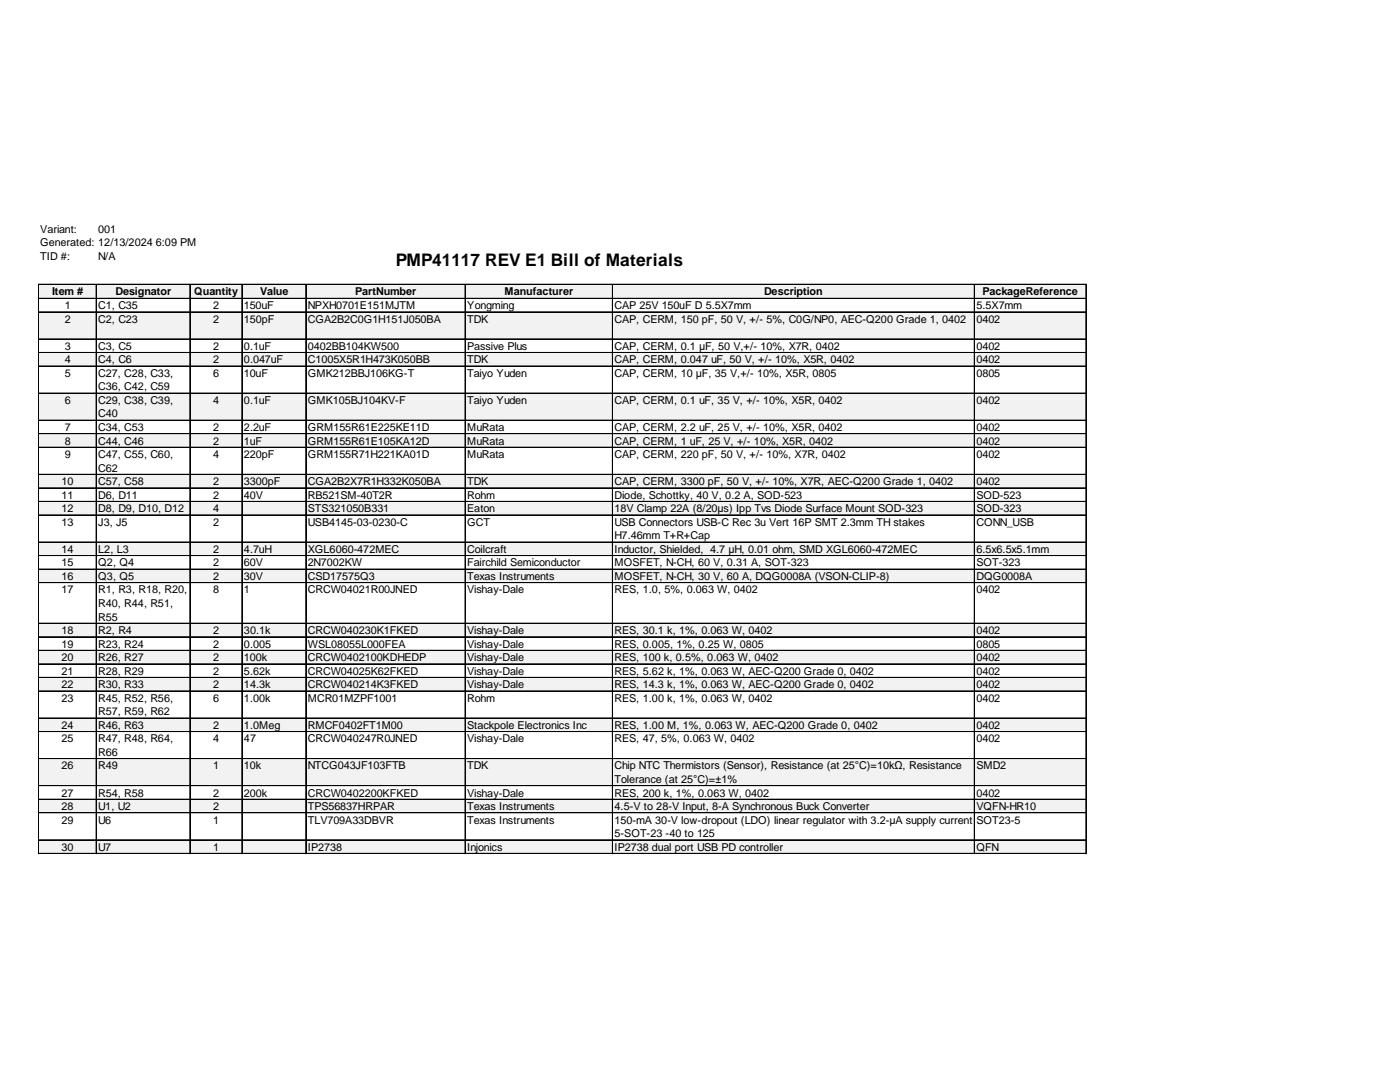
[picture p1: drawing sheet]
<svg xmlns="http://www.w3.org/2000/svg" width="279mm" height="216mm" viewBox="0 0 279 216" stroke-linecap="round" stroke-linejoin="round" font-family="sans-serif">
<defs><g id="words">
<text font-size="3.5" x="79" y="53.1">PMP41117 REV E1 Bill of Materials</text>
<g font-size="2.2">
<text x="8" y="46.5">Variant:</text>
<text x="19.6" y="46.5">001</text>
<text x="8" y="49.2">Generated: 12/13/2024 6:09 PM</text>
<text x="8" y="51.9">TID #:</text>
<text x="19.6" y="51.9">N/A</text>
<text x="10.4" y="58.9">Item #</text>
<text x="23.1" y="58.9">Designator</text>
<text x="38.7" y="58.9">Quantity</text>
<text x="51.9" y="58.9">Value</text>
<text x="70.9" y="58.9">PartNumber</text>
<text x="100.7" y="58.9">Manufacturer</text>
<text x="152.5" y="58.9">Description</text>
<text x="196.1" y="58.9">PackageReference</text>
<text x="12.9" y="61.7">1</text>
<text x="12.9" y="64.4">2</text>
<text x="19.6" y="61.7">C1, C35</text>
<text x="19.6" y="64.4">C2, C23</text>
<text x="42.5" y="61.7">2</text>
<text x="42.5" y="64.4">2</text>
<text x="48.7" y="61.7">150uF</text>
<text x="48.7" y="64.4">150pF</text>
<text x="61.5" y="61.7">NPXH0701E151MJTM</text>
<text x="61.5" y="64.4">CGA2B2C0G1H151J050BA</text>
<text x="93.2" y="61.7">Yongming</text>
<text x="93.2" y="64.4">TDK</text>
<text x="122.6" y="61.7">CAP 25V 150uF D 5.5X7mm</text>
<text x="122.6" y="64.4">CAP, CERM, 150 pF, 50 V, +/- 5%, C0G/NP0, AEC-Q200 Grade 1, 0402</text>
<text x="194.9" y="61.7">5.5X7mm</text>
<text x="194.9" y="64.4">0402</text>
<text x="12.9" y="69.8">3</text>
<text x="19.6" y="69.8">C3, C5</text>
<text x="42.5" y="69.8">2</text>
<text x="48.7" y="69.8">0.1uF</text>
<text x="61.5" y="69.8">0402BB104KW500</text>
<text x="93.2" y="69.8">Passive Plus</text>
<text x="122.6" y="69.8">CAP, CERM, 0.1 µF, 50 V,+/- 10%, X7R, 0402</text>
<text x="194.9" y="69.8">0402</text>
<text x="12.9" y="72.5">4</text>
<text x="12.9" y="75.2">5</text>
<text x="19.6" y="72.5">C4, C6</text>
<text x="19.6" y="75.2">C27, C28, C33,</text>
<text x="19.6" y="77.9">C36, C42, C59</text>
<text x="42.5" y="72.5">2</text>
<text x="42.5" y="75.2">6</text>
<text x="48.7" y="72.5">0.047uF</text>
<text x="48.7" y="75.2">10uF</text>
<text x="61.5" y="72.5">C1005X5R1H473K050BB</text>
<text x="61.5" y="75.2">GMK212BBJ106KG-T</text>
<text x="93.2" y="72.5">TDK</text>
<text x="93.2" y="75.2">Taiyo Yuden</text>
<text x="122.6" y="72.5">CAP, CERM, 0.047 uF, 50 V, +/- 10%, X5R, 0402</text>
<text x="122.6" y="75.2">CAP, CERM, 10 µF, 35 V,+/- 10%, X5R, 0805</text>
<text x="194.9" y="72.5">0402</text>
<text x="194.9" y="75.2">0805</text>
<text x="12.9" y="80.6">6</text>
<text x="19.6" y="80.6">C29, C38, C39,</text>
<text x="19.6" y="83.3">C40</text>
<text x="42.5" y="80.6">4</text>
<text x="48.7" y="80.6">0.1uF</text>
<text x="61.5" y="80.6">GMK105BJ104KV-F</text>
<text x="93.2" y="80.6">Taiyo Yuden</text>
<text x="122.6" y="80.6">CAP, CERM, 0.1 uF, 35 V, +/- 10%, X5R, 0402</text>
<text x="194.9" y="80.6">0402</text>
<text x="12.9" y="86">7</text>
<text x="12.9" y="88.7">8</text>
<text x="19.6" y="86">C34, C53</text>
<text x="19.6" y="88.7">C44, C46</text>
<text x="42.5" y="86">2</text>
<text x="42.5" y="88.7">2</text>
<text x="48.7" y="86">2.2uF</text>
<text x="48.7" y="88.7">1uF</text>
<text x="61.5" y="86">GRM155R61E225KE11D</text>
<text x="61.5" y="88.7">GRM155R61E105KA12D</text>
<text x="93.2" y="86">MuRata</text>
<text x="93.2" y="88.7">MuRata</text>
<text x="122.6" y="86">CAP, CERM, 2.2 uF, 25 V, +/- 10%, X5R, 0402</text>
<text x="122.6" y="88.7">CAP, CERM, 1 uF, 25 V, +/- 10%, X5R, 0402</text>
<text x="194.9" y="86">0402</text>
<text x="194.9" y="88.7">0402</text>
<text x="12.9" y="91.4">9</text>
<text x="19.6" y="91.4">C47, C55, C60,</text>
<text x="19.6" y="94.1">C62</text>
<text x="42.5" y="91.4">4</text>
<text x="48.7" y="91.4">220pF</text>
<text x="61.5" y="91.4">GRM155R71H221KA01D</text>
<text x="93.2" y="91.4">MuRata</text>
<text x="122.6" y="91.4">CAP, CERM, 220 pF, 50 V, +/- 10%, X7R, 0402</text>
<text x="194.9" y="91.4">0402</text>
<text x="12.3" y="96.8">10</text>
<text x="12.3" y="99.5">11</text>
<text x="19.6" y="96.8">C57, C58</text>
<text x="19.6" y="99.5">D6, D11</text>
<text x="42.5" y="96.8">2</text>
<text x="42.5" y="99.5">2</text>
<text x="48.7" y="96.8">3300pF</text>
<text x="48.7" y="99.5">40V</text>
<text x="61.5" y="96.8">CGA2B2X7R1H332K050BA</text>
<text x="61.5" y="99.5">RB521SM-40T2R</text>
<text x="93.2" y="96.8">TDK</text>
<text x="93.2" y="99.5">Rohm</text>
<text x="122.6" y="96.8">CAP, CERM, 3300 pF, 50 V, +/- 10%, X7R, AEC-Q200 Grade 1, 0402</text>
<text x="122.6" y="99.5">Diode, Schottky, 40 V, 0.2 A, SOD-523</text>
<text x="194.9" y="96.8">0402</text>
<text x="194.9" y="99.5">SOD-523</text>
<text x="12.3" y="102.2">12</text>
<text x="12.3" y="104.9">13</text>
<text x="19.6" y="102.2">D8, D9, D10, D12</text>
<text x="19.6" y="104.9">J3, J5</text>
<text x="42.5" y="102.2">4</text>
<text x="42.5" y="104.9">2</text>
<text x="61.5" y="102.2">STS321050B331</text>
<text x="61.5" y="104.9">USB4145-03-0230-C</text>
<text x="93.2" y="102.2">Eaton</text>
<text x="93.2" y="104.9">GCT</text>
<text x="122.6" y="102.2">18V Clamp 22A (8/20µs) Ipp Tvs Diode Surface Mount SOD-323</text>
<text x="122.6" y="104.9">USB Connectors USB-C Rec 3u Vert 16P SMT 2.3mm TH stakes</text>
<text x="122.6" y="107.6">H7.46mm T+R+Cap</text>
<text x="194.9" y="102.2">SOD-323</text>
<text x="194.9" y="104.9">CONN_USB</text>
<text x="12.3" y="110.3">14</text>
<text x="12.3" y="113">15</text>
<text x="19.6" y="110.3">L2, L3</text>
<text x="19.6" y="113">Q2, Q4</text>
<text x="42.5" y="110.3">2</text>
<text x="42.5" y="113">2</text>
<text x="48.7" y="110.3">4.7uH</text>
<text x="48.7" y="113">60V</text>
<text x="61.5" y="110.3">XGL6060-472MEC</text>
<text x="61.5" y="113">2N7002KW</text>
<text x="93.2" y="110.3">Coilcraft</text>
<text x="93.2" y="113">Fairchild Semiconductor</text>
<text x="122.6" y="110.3">Inductor, Shielded, 4.7 µH, 0.01 ohm, SMD XGL6060-472MEC</text>
<text x="122.6" y="113">MOSFET, N-CH, 60 V, 0.31 A, SOT-323</text>
<text x="194.9" y="110.3">6.5x6.5x5.1mm</text>
<text x="194.9" y="113">SOT-323</text>
<text x="12.3" y="115.7">16</text>
<text x="12.3" y="118.4">17</text>
<text x="19.6" y="115.7">Q3, Q5</text>
<text x="19.6" y="118.4">R1, R3, R18, R20,</text>
<text x="42.5" y="115.7">2</text>
<text x="42.5" y="118.4">8</text>
<text x="48.7" y="115.7">30V</text>
<text x="48.7" y="118.4">1</text>
<text x="61.5" y="115.7">CSD17575Q3</text>
<text x="61.5" y="118.4">CRCW04021R00JNED</text>
<text x="93.2" y="115.7">Texas Instruments</text>
<text x="93.2" y="118.4">Vishay-Dale</text>
<text x="122.6" y="115.7">MOSFET, N-CH, 30 V, 60 A, DQG0008A (VSON-CLIP-8)</text>
<text x="122.6" y="118.4">RES, 1.0, 5%, 0.063 W, 0402</text>
<text x="194.9" y="115.7">DQG0008A</text>
<text x="194.9" y="118.4">0402</text>
<text x="19.6" y="121.1">R40, R44, R51,</text>
<text x="19.6" y="123.8">R55</text>
<text x="12.3" y="126.5">18</text>
<text x="12.3" y="129.2">19</text>
<text x="12.3" y="131.9">20</text>
<text x="19.6" y="126.5">R2, R4</text>
<text x="19.6" y="129.2">R23, R24</text>
<text x="19.6" y="131.9">R26, R27</text>
<text x="42.5" y="126.5">2</text>
<text x="42.5" y="129.2">2</text>
<text x="42.5" y="131.9">2</text>
<text x="48.7" y="126.5">30.1k</text>
<text x="48.7" y="129.2">0.005</text>
<text x="48.7" y="131.9">100k</text>
<text x="61.5" y="126.5">CRCW040230K1FKED</text>
<text x="61.5" y="129.2">WSL08055L000FEA</text>
<text x="61.5" y="131.9">CRCW0402100KDHEDP</text>
<text x="93.2" y="126.5">Vishay-Dale</text>
<text x="93.2" y="129.2">Vishay-Dale</text>
<text x="93.2" y="131.9">Vishay-Dale</text>
<text x="122.6" y="126.5">RES, 30.1 k, 1%, 0.063 W, 0402</text>
<text x="122.6" y="129.2">RES, 0.005, 1%, 0.25 W, 0805</text>
<text x="122.6" y="131.9">RES, 100 k, 0.5%, 0.063 W, 0402</text>
<text x="194.9" y="126.5">0402</text>
<text x="194.9" y="129.2">0805</text>
<text x="194.9" y="131.9">0402</text>
<text x="12.3" y="134.6">21</text>
<text x="12.3" y="137.3">22</text>
<text x="19.6" y="134.6">R28, R29</text>
<text x="19.6" y="137.3">R30, R33</text>
<text x="42.5" y="134.6">2</text>
<text x="42.5" y="137.3">2</text>
<text x="48.7" y="134.6">5.62k</text>
<text x="48.7" y="137.3">14.3k</text>
<text x="61.5" y="134.6">CRCW04025K62FKED</text>
<text x="61.5" y="137.3">CRCW040214K3FKED</text>
<text x="93.2" y="134.6">Vishay-Dale</text>
<text x="93.2" y="137.3">Vishay-Dale</text>
<text x="122.6" y="134.6">RES, 5.62 k, 1%, 0.063 W, AEC-Q200 Grade 0, 0402</text>
<text x="122.6" y="137.3">RES, 14.3 k, 1%, 0.063 W, AEC-Q200 Grade 0, 0402</text>
<text x="194.9" y="134.6">0402</text>
<text x="194.9" y="137.3">0402</text>
<text x="12.3" y="140">23</text>
<text x="19.6" y="140">R45, R52, R56,</text>
<text x="19.6" y="142.7">R57, R59, R62</text>
<text x="42.5" y="140">6</text>
<text x="48.7" y="140">1.00k</text>
<text x="61.5" y="140">MCR01MZPF1001</text>
<text x="93.2" y="140">Rohm</text>
<text x="122.6" y="140">RES, 1.00 k, 1%, 0.063 W, 0402</text>
<text x="194.9" y="140">0402</text>
<text x="12.3" y="145.4">24</text>
<text x="12.3" y="148.1">25</text>
<text x="19.6" y="145.4">R46, R63</text>
<text x="19.6" y="148.1">R47, R48, R64,</text>
<text x="42.5" y="145.4">2</text>
<text x="42.5" y="148.1">4</text>
<text x="48.7" y="145.4">1.0Meg</text>
<text x="48.7" y="148.1">47</text>
<text x="61.5" y="145.4">RMCF0402FT1M00</text>
<text x="61.5" y="148.1">CRCW040247R0JNED</text>
<text x="93.2" y="145.4">Stackpole Electronics Inc</text>
<text x="93.2" y="148.1">Vishay-Dale</text>
<text x="122.6" y="145.4">RES, 1.00 M, 1%, 0.063 W, AEC-Q200 Grade 0, 0402</text>
<text x="122.6" y="148.1">RES, 47, 5%, 0.063 W, 0402</text>
<text x="194.9" y="145.4">0402</text>
<text x="194.9" y="148.1">0402</text>
<text x="12.3" y="153.5">26</text>
<text x="19.6" y="150.8">R66</text>
<text x="19.6" y="153.5">R49</text>
<text x="42.5" y="153.5">1</text>
<text x="48.7" y="153.5">10k</text>
<text x="61.5" y="153.5">NTCG043JF103FTB</text>
<text x="93.2" y="153.5">TDK</text>
<text x="122.6" y="153.5">Chip NTC Thermistors (Sensor), Resistance (at 25°C)=10kΩ, Resistance</text>
<text x="194.9" y="153.5">SMD2</text>
<text x="12.3" y="158.9">27</text>
<text x="12.3" y="161.6">28</text>
<text x="19.6" y="158.9">R54, R58</text>
<text x="19.6" y="161.6">U1, U2</text>
<text x="42.5" y="158.9">2</text>
<text x="42.5" y="161.6">2</text>
<text x="48.7" y="158.9">200k</text>
<text x="61.5" y="158.9">CRCW0402200KFKED</text>
<text x="61.5" y="161.6">TPS56837HRPAR</text>
<text x="93.2" y="158.9">Vishay-Dale</text>
<text x="93.2" y="161.6">Texas Instruments</text>
<text x="122.6" y="156.2">Tolerance (at 25°C)=±1%</text>
<text x="122.6" y="158.9">RES, 200 k, 1%, 0.063 W, 0402</text>
<text x="122.6" y="161.6">4.5-V to 28-V Input, 8-A Synchronous Buck Converter</text>
<text x="194.9" y="158.9">0402</text>
<text x="194.9" y="161.6">VQFN-HR10</text>
<text x="12.3" y="164.3">29</text>
<text x="19.6" y="164.3">U6</text>
<text x="42.5" y="164.3">1</text>
<text x="61.5" y="164.3">TLV709A33DBVR</text>
<text x="93.2" y="164.3">Texas Instruments</text>
<text x="122.6" y="164.3">150-mA 30-V low-dropout (LDO) linear regulator with 3.2-μA supply current</text>
<text x="122.6" y="167">5-SOT-23 -40 to 125</text>
<text x="194.9" y="164.3">SOT23-5</text>
<text x="12.3" y="169.7">30</text>
<text x="19.6" y="169.7">U7</text>
<text x="42.5" y="169.7">1</text>
<text x="61.5" y="169.7">IP2738</text>
<text x="93.2" y="169.7">Injonics</text>
<text x="122.6" y="169.7">IP2738 dual port USB PD controller</text>
<text x="194.9" y="169.7">QFN</text>
</g>
</g></defs>
<g fill="#f2f2f2">
<path d="M7.7 56.7h209.1v2.9h-209.1z"/>
<path d="M7.7 62.2h209.1v5.5h-209.1z"/>
<path d="M7.7 70.3h209.1v2.8h-209.1z"/>
<path d="M7.7 78.4h209.1v5.5h-209.1z"/>
<path d="M7.7 86.5h209.1v2.8h-209.1z"/>
<path d="M7.7 94.6h209.1v2.8h-209.1z"/>
<path d="M7.7 100h209.1v2.8h-209.1z"/>
<path d="M7.7 108.1h209.1v2.9h-209.1z"/>
<path d="M7.7 113.5h209.1v2.9h-209.1z"/>
<path d="M7.7 124.4h209.1v2.8h-209.1z"/>
<path d="M7.7 129.8h209.1v2.8h-209.1z"/>
<path d="M7.7 135.2h209.1v2.8h-209.1z"/>
<path d="M7.7 143.3h209.1v2.8h-209.1z"/>
<path d="M7.7 151.4h209.1v5.5h-209.1z"/>
<path d="M7.7 159.5h209.1v2.8h-209.1z"/>
<path d="M7.7 167.6h209.1v2.8h-209.1z"/>
</g>
<g fill="none" stroke="#000" stroke-width=".2">
<path d="M7.6 56.7v113.7M7.7 56.7v113.7M7.7 56.7h209.1M7.7 56.8h209.1M7.7 59.5h209.1M7.7 59.6h209.1M19.2 56.8v113.6M37.9 56.8v113.6M48.3 56.8v113.6M61 56.8v113.6M61.1 56.8v113.6M92.8 56.8v113.6"/>
<path d="M92.9 56.8v113.6M122.2 56.8v113.6M122.3 56.8v113.6M194.4 56.8v113.6M194.5 56.8v113.6M216.7 56.8v113.6M216.8 56.8v113.6M7.7 62.2h209.1M7.7 62.3h209.1M7.7 67.6h209.1M7.7 67.7h209.1M7.7 70.3h209.1"/>
<path d="M7.7 70.4h209.1M7.7 73h209.1M7.7 73.1h209.1M7.7 78.4h209.1M7.7 78.5h209.1M7.7 83.8h209.1M7.7 83.9h209.1M7.7 86.5h209.1M7.7 86.6h209.1M7.7 89.2h209.1M7.7 89.3h209.1M7.7 94.6h209.1"/>
<path d="M7.7 94.7h209.1M7.7 97.3h209.1M7.7 97.4h209.1M7.7 100h209.1M7.7 100.1h209.1M7.7 102.7h209.1M7.7 102.8h209.1M7.7 108.1h209.1M7.7 108.2h209.1M7.7 110.8h209.1M7.7 110.9h209.1M7.7 113.5h209.1"/>
<path d="M7.7 113.6h209.1M7.7 116.2h209.1M7.7 116.3h209.1M7.7 124.4h209.1M7.7 127.1h209.1M7.7 129.8h209.1M7.7 132.5h209.1M7.7 135.2h209.1M7.7 137.9h209.1M7.7 143.3h209.1M7.7 146h209.1M7.7 151.4h209.1"/>
<path d="M7.7 156.8h209.1M7.7 159.5h209.1M7.7 162.2h209.1M7.7 167.6h209.1M7.7 170.3h209.1"/>
</g>
<use href="#words"/>
</svg>
